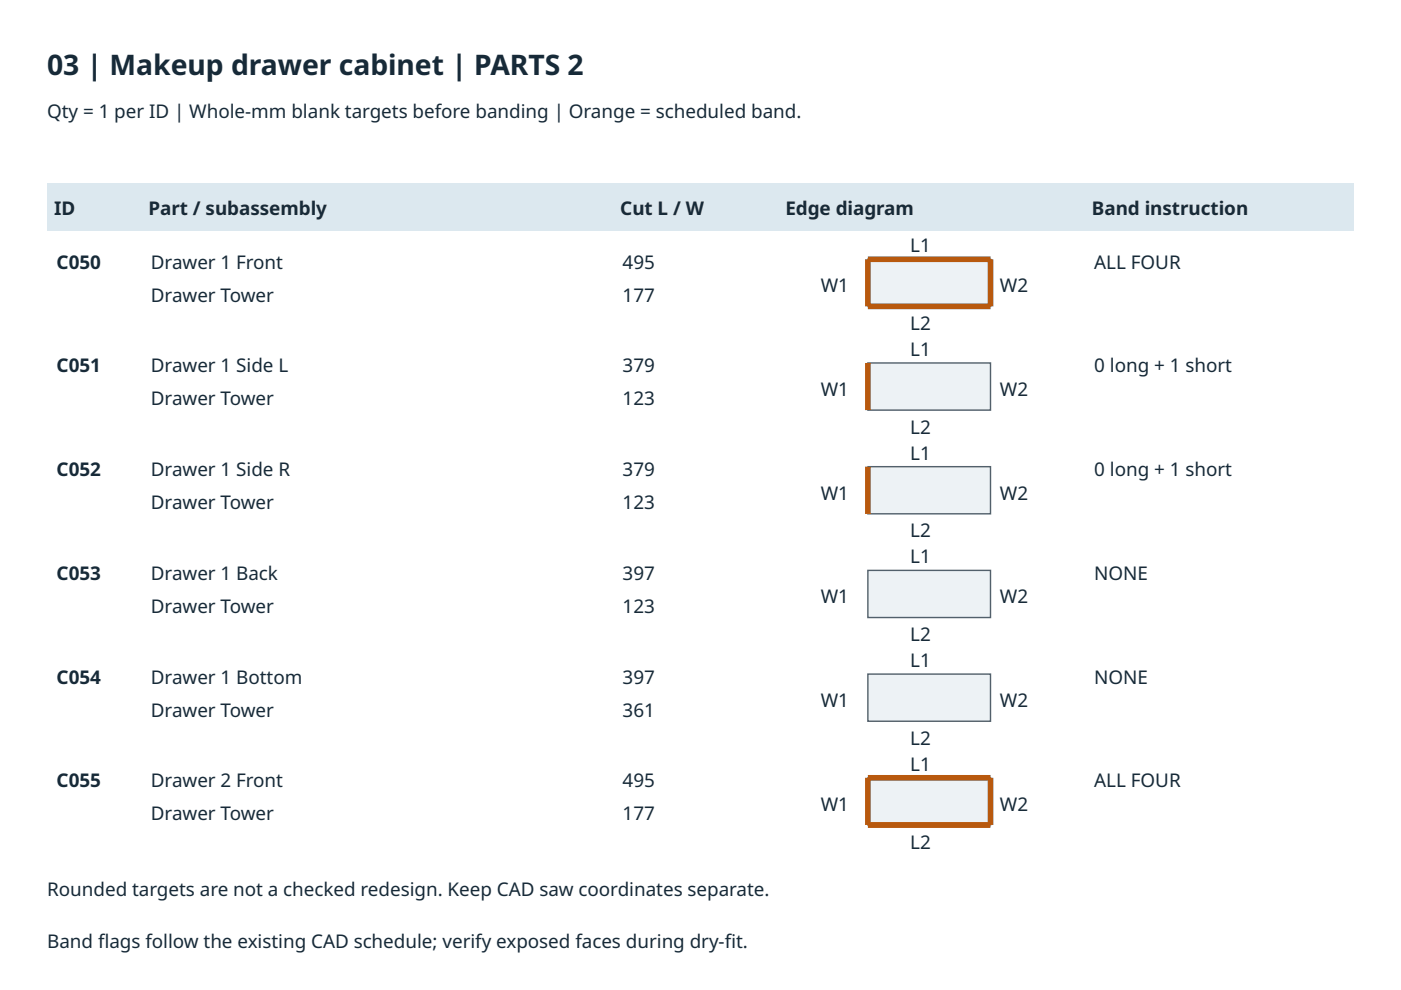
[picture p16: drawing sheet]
<svg xmlns="http://www.w3.org/2000/svg" width="297mm" height="210mm" viewBox="0 0 297 210" stroke-linecap="round" stroke-linejoin="round" font-family="sans-serif">
<defs><g id="words">
<text font-size="6" fill="#172a38" x="10" y="16">03 | Makeup drawer cabinet | PARTS 2</text>
<g font-size="4" fill="#172a38">
<text x="10" y="25">Qty = 1 per ID | Whole-mm blank targets before banding | Orange = scheduled band.</text>
<text x="11.5" y="45.7">ID</text>
<text x="31.5" y="45.7">Part / subassembly</text>
<text x="131.5" y="45.7">Cut L / W</text>
<text x="166.5" y="45.7">Edge diagram</text>
<text x="231.5" y="45.7">Band instruction</text>
<text x="193" y="53.5">L1</text>
<text x="12" y="57">C050</text>
<text x="32" y="57">Drawer 1 Front</text>
<text x="132" y="57">495</text>
<text x="232" y="57">ALL FOUR</text>
<text x="32" y="64">Drawer Tower</text>
<text x="132" y="64">177</text>
<text x="174" y="62">W1</text>
<text x="212" y="62">W2</text>
<text x="193" y="70">L2</text>
<text x="193" y="75.5">L1</text>
<text x="12" y="79">C051</text>
<text x="32" y="79">Drawer 1 Side L</text>
<text x="132" y="79">379</text>
<text x="174" y="84">W1</text>
<text x="212" y="84">W2</text>
<text x="232" y="79">0 long + 1 short</text>
<text x="32" y="86">Drawer Tower</text>
<text x="132" y="86">123</text>
<text x="193" y="92">L2</text>
<text x="12" y="100.9">C052</text>
<text x="32" y="100.9">Drawer 1 Side R</text>
<text x="132" y="100.9">379</text>
<text x="193" y="97.4">L1</text>
<text x="232" y="100.9">0 long + 1 short</text>
<text x="32" y="107.9">Drawer Tower</text>
<text x="132" y="107.9">123</text>
<text x="174" y="105.9">W1</text>
<text x="212" y="105.9">W2</text>
<text x="193" y="113.9">L2</text>
<text x="193" y="119.4">L1</text>
<text x="12" y="122.9">C053</text>
<text x="32" y="122.9">Drawer 1 Back</text>
<text x="132" y="122.9">397</text>
<text x="232" y="122.9">NONE</text>
<text x="32" y="129.9">Drawer Tower</text>
<text x="132" y="129.9">123</text>
<text x="174" y="127.9">W1</text>
<text x="212" y="127.9">W2</text>
<text x="193" y="135.9">L2</text>
<text x="193" y="141.4">L1</text>
<text x="12" y="144.9">C054</text>
<text x="32" y="144.9">Drawer 1 Bottom</text>
<text x="132" y="144.9">397</text>
<text x="174" y="149.9">W1</text>
<text x="212" y="149.9">W2</text>
<text x="232" y="144.9">NONE</text>
<text x="32" y="151.9">Drawer Tower</text>
<text x="132" y="151.9">361</text>
<text x="193" y="157.9">L2</text>
<text x="12" y="166.9">C055</text>
<text x="32" y="166.9">Drawer 2 Front</text>
<text x="132" y="166.9">495</text>
<text x="193" y="163.4">L1</text>
<text x="232" y="166.9">ALL FOUR</text>
<text x="32" y="173.9">Drawer Tower</text>
<text x="132" y="173.9">177</text>
<text x="174" y="171.9">W1</text>
<text x="212" y="171.9">W2</text>
<text x="193" y="179.9">L2</text>
<text x="10" y="189.9">Rounded targets are not a checked redesign. Keep CAD saw coordinates separate.</text>
<text x="10" y="200.9">Band fags follow the existing CAD schedule; verify exposed faces during dry-ft.</text>
<text x="20.8" y="200.9">l</text>
<text x="153.6" y="200.9">i</text>
</g>
</g></defs>
<path d="M10 39h277v10h-277z" fill="#dce8ef"/>
<path d="M184 55h26v10h-26z" fill="#edf2f5"/>
<path d="M184 55h26v10h-26z" fill="none" stroke="#52606b" stroke-width=".3"/>
<path d="M184 55h26zM184 55v10zM210 55v10zM184 65h26z" fill="#000" stroke="#b8590e" stroke-width="1.2" stroke-linecap="butt"/>
<path d="M184 77h26v10h-26z" fill="#edf2f5"/>
<path d="M184 77h26v10h-26z" fill="none" stroke="#52606b" stroke-width=".3"/>
<path d="M184 77v10z" fill="#000" stroke="#b8590e" stroke-width="1.2" stroke-linecap="butt"/>
<path d="M184 98.9h26v10h-26z" fill="#edf2f5"/>
<path d="M184 98.9h26v10h-26z" fill="none" stroke="#52606b" stroke-width=".3"/>
<path d="M184 98.9v10z" fill="#000" stroke="#b8590e" stroke-width="1.2" stroke-linecap="butt"/>
<path d="M184 120.9h26v10h-26z" fill="#edf2f5"/>
<path d="M184 120.9h26v10h-26z" fill="none" stroke="#52606b" stroke-width=".3"/>
<path d="M184 142.9h26v10h-26z" fill="#edf2f5"/>
<path d="M184 142.9h26v10h-26z" fill="none" stroke="#52606b" stroke-width=".3"/>
<path d="M184 164.9h26v10h-26z" fill="#edf2f5"/>
<path d="M184 164.9h26v10h-26z" fill="none" stroke="#52606b" stroke-width=".3"/>
<path d="M184 164.9h26zM184 174.9h26zM184 164.9v10zM210 164.9v10z" fill="#000" stroke="#b8590e" stroke-width="1.2" stroke-linecap="butt"/>
<use href="#words"/>
</svg>
